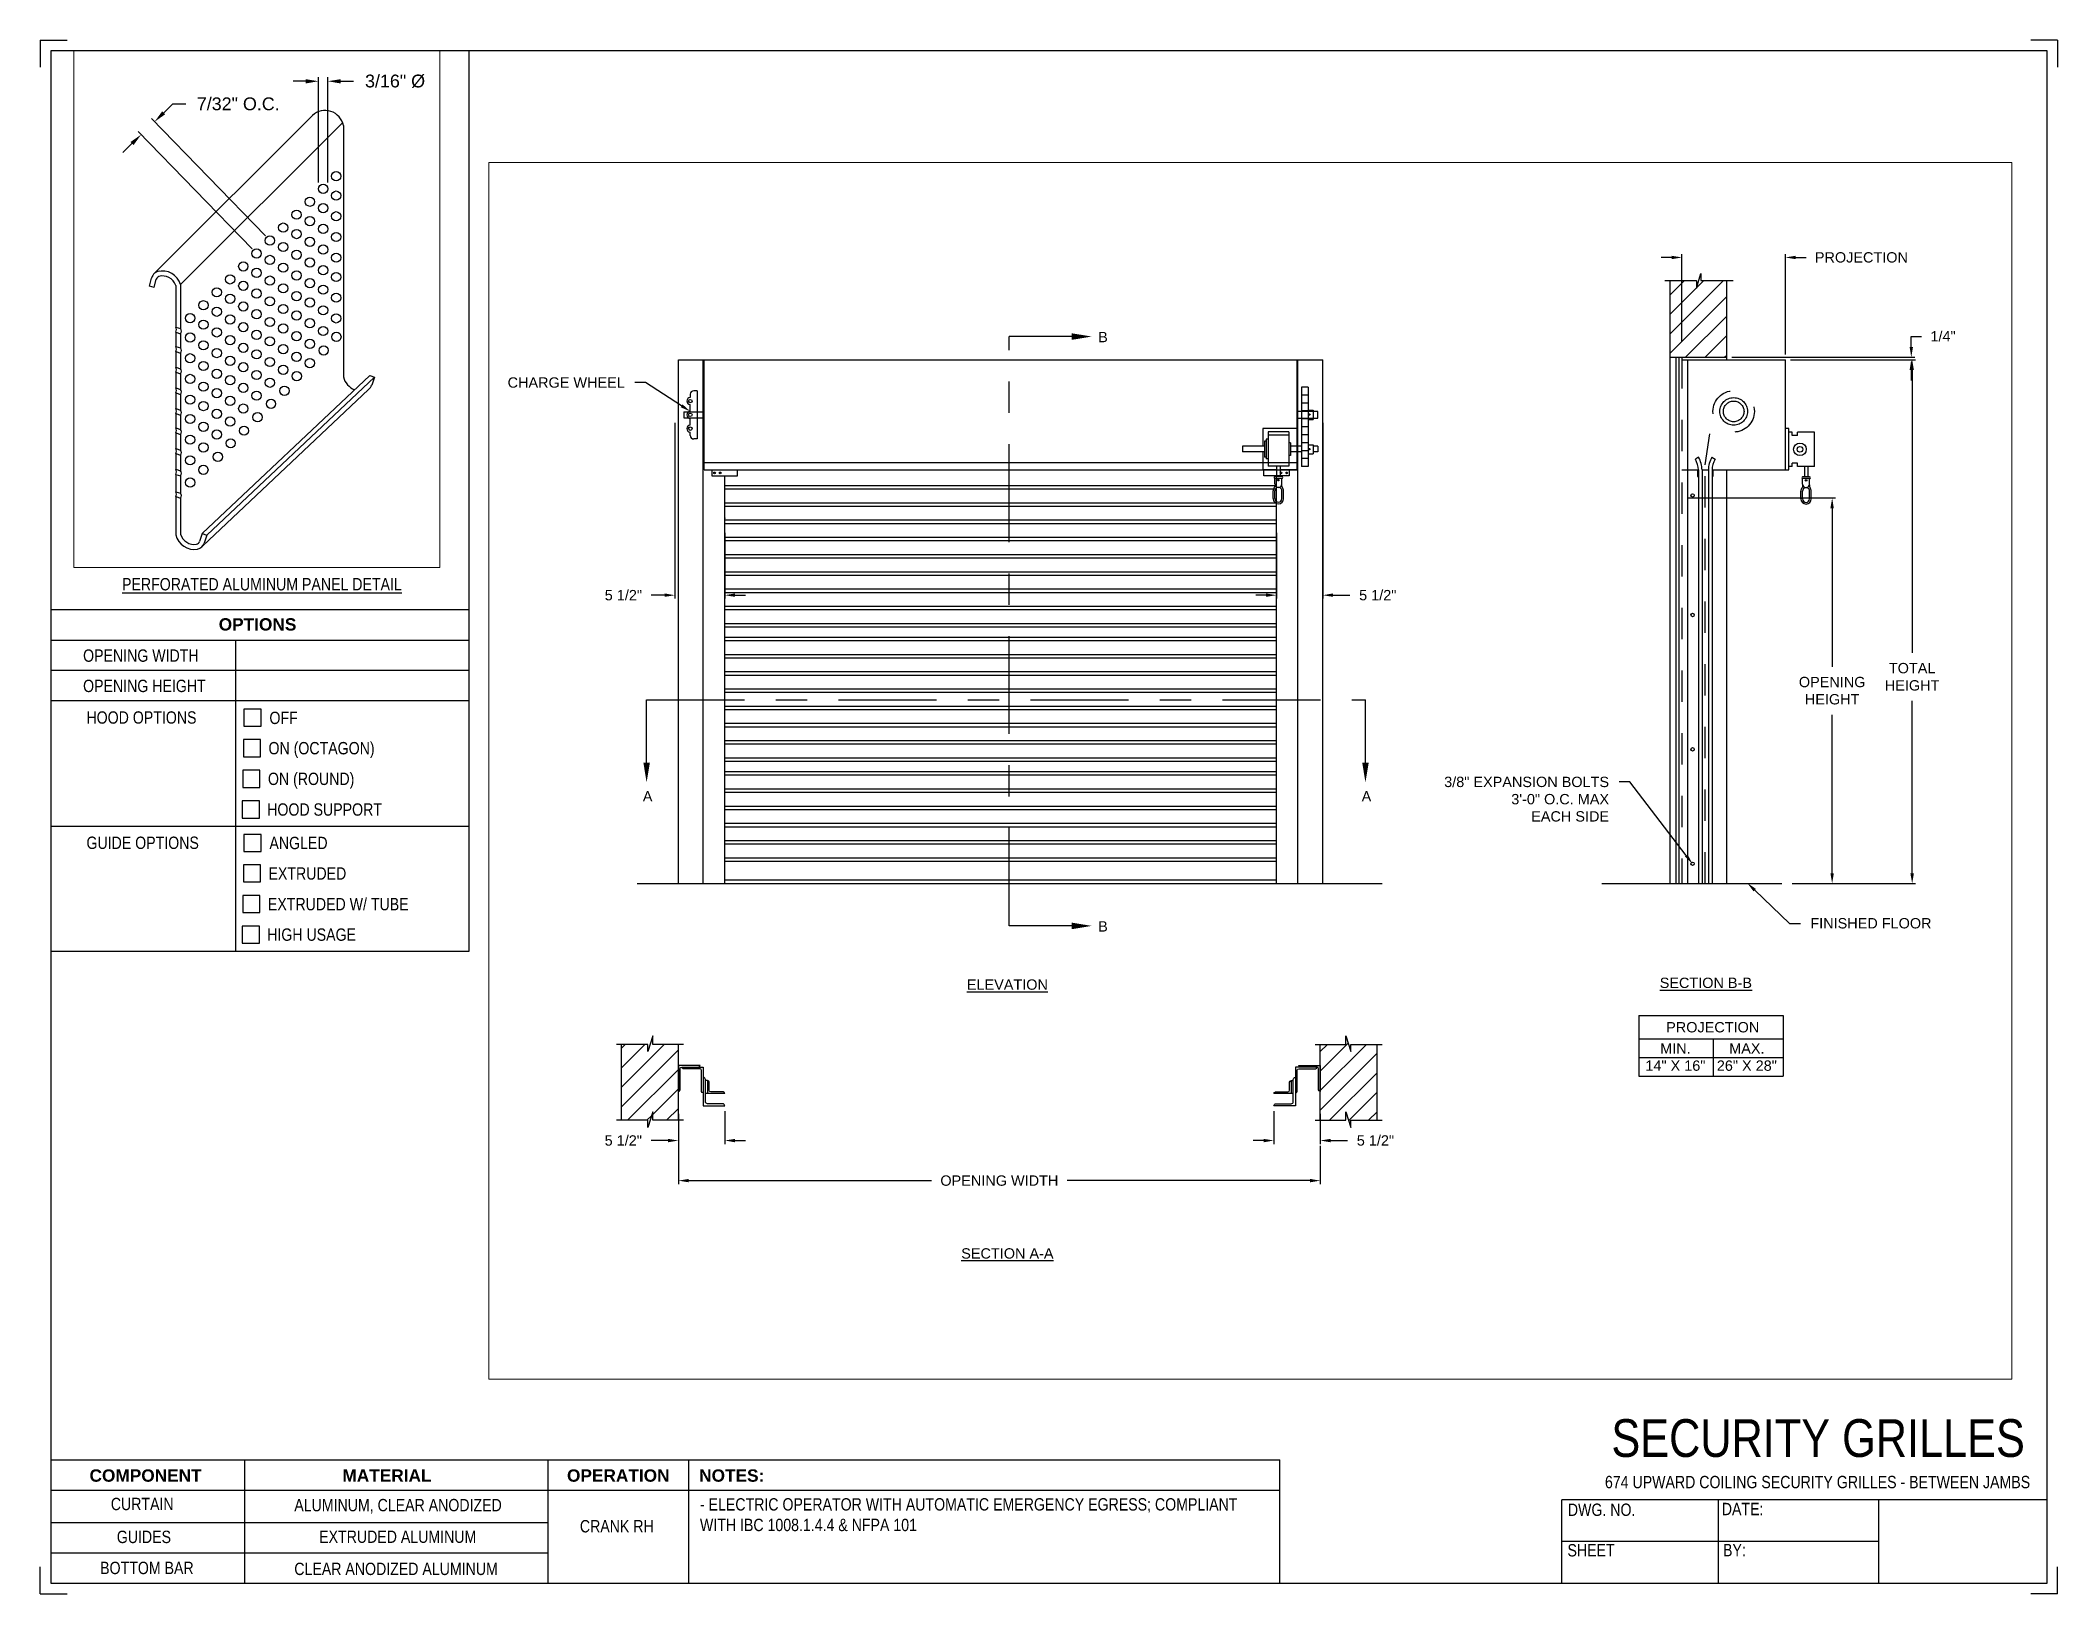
# Paper-space layout '674 CRANK RH' of a CAD drawing. Header units: inches. Extents: x 0.1 to 10.9, y 0.1 to 8.4.
# The model-space entities are those that its viewports show. They can reach past a viewport. Long polylines and large blocks are cut down to what shows.
import ezdxf
from ezdxf import colors
from ezdxf.entities.mleader import LeaderData, LeaderLine
from ezdxf.math import Vec2, Vec3

# ---------------------------------------------------------------- set-up
doc = ezdxf.new("R2010")
doc.units = ezdxf.units.IN
doc.header["$LTSCALE"] = 0.25
doc.header["$MEASUREMENT"] = 0
for name, pattern in [('CENTER', [2, 1.25, -0.25, 0.25, -0.25]), ('HIDDEN', [0.375, 0.25, -0.125]), ('HIDDEN2', [0.1875, 0.125, -0.0625])]:
    doc.linetypes.add(name, pattern=pattern)
for name, color, linetype in [('ANNOTATIONS', 1, 'Continuous'), ('CRANK RH', 7, 'Continuous'), ('DETAILS', 4, 'Continuous'), ('SECTION CUTS', 6, 'CENTER'), ('TITLE BLOCK', 7, 'Continuous')]:
    doc.layers.add(name, color=color, linetype=linetype)
doc.styles.add('ARIAL', font='arial.ttf', dxfattribs={"height": 0.09375})
doc.styles.add('CADdetails-DIMENSIONS', font='ARIALN.TTF', dxfattribs={"height": 2.38})
doc.styles.get("Standard").update_dxf_attribs({"font": 'romans.shx'})
doc.dimstyles.new('STANDARD$0', dxfattribs={"dimtxt": 0.09375, "dimasz": 0.09375, "dimexe": 0.03125, "dimexo": 0.046875, "dimgap": 0.09, "dimtad": 0, "dimtih": 1, "dimtoh": 1, "dimdec": 4, "dimzin": 0, "dimdsep": 46, "dimtxsty": 'ARIAL', "dimcen": 0.09, "dimadec": 0, "dimazin": 0, "dimtfac": 1, "dimtdec": 4, "dimtofl": 0, "dimtmove": 0, "dimatfit": 1, "dimfxl": 1, "dimtolj": 1, "dimtzin": 0, "dimarcsym": 0})
pattern_1 = [(45, (7.58987, -16.66831), (-0.08838835, 0.08838835), [])]

psp = doc.layouts.new('674 CRANK RH')

# ---------------------------------------------------------------- texts
at = {"layer": 'TITLE BLOCK', "style": 'CADdetails-DIMENSIONS'}
for s, insert, char_height, width, attachment_point in [('{\\L PERFORATED ALUMINUM PANEL DETAIL}', (1.248, 5.533), 0.06641, 1.94889, 2), ('{\\fArial|b1|i0|c0|p34;OPTIONS}', (1.235, 5.317), 0.06641, 1.75949, 2), ('OPENING WIDTH', (0.297, 5.149), 0.06641, 1.30693, 1), ('OPENING HEIGHT', (0.297, 4.986), 0.06641, 1.30693, 1), ('HOOD OPTIONS', (0.315, 4.816), 0.06641, 1.30693, 1), ('OFF', (1.299, 4.814), 0.0664, 1.23928, 1), ('ON (OCTAGON)', (1.294, 4.651), 0.06641, 1.53035, 1), ('ON (ROUND)', (1.291, 4.486), 0.0664, 1.53035, 1), ('HOOD SUPPORT', (1.287, 4.321), 0.06641, 1.53035, 1), ('GUIDE OPTIONS', (0.315, 4.142), 0.06641, 1.30693, 1), ('ANGLED', (1.299, 4.141), 0.0664, 1.23928, 1), ('EXTRUDED', (1.294, 3.977), 0.0664, 1.53035, 1), ('EXTRUDED W/ TUBE', (1.291, 3.812), 0.06641, 1.53035, 1), ('HIGH USAGE', (1.287, 3.648), 0.0664, 1.53035, 1), ('\\A1;\\pxqc;SECURITY GRILLES', (10.979, 1.008), 0.20312, 2.70386, 3), ('{\\fArial|b1|i0|c0|p34;COMPONENT}', (0.633, 0.738), 0.06641, 1.75949, 2), ('{\\fArial|b1|i0|c0|p34;MATERIAL}', (1.931, 0.738), 0.06641, 1.75949, 2), ('{\\fArial|b1|i0|c0|p34;OPERATION}', (3.175, 0.738), 0.06641, 1.75949, 2), ('{\\fArial|b1|i0|c0|p34;NOTES:}', (3.785, 0.738), 0.06641, 1.75949, 2), ('674 UPWARD COILING SECURITY GRILLES - BETWEEN JAMBS', (9.624, 0.703), 0.06641, 2.79915, 2), ('CURTAIN', (0.615, 0.585), 0.0664, 1.75949, 2), (' ALUMINUM, CLEAR ANODIZED', (1.98, 0.579), 0.06641, 1.75949, 2), ('\\pxql,t2;- ELECTRIC OPERATOR WITH AUTOMATIC EMERGENCY EGRESS; COMPLIANT WITH IBC 1008.1.4.4 & NFPA 101', (5.111, 0.583), 0.066406, 2.9937, 2), ('DWG. NO.', (8.463, 0.554), 0.0664, 1.75949, 2), ('DATE:', (9.221, 0.558), 0.0664, 1.75949, 2), ('\\pxqc;\\PCRANK RH', (3.167, 0.576), 0.0664, 0.40286, 2), ('GUIDES', (0.624, 0.408), 0.0664, 1.75949, 2), ('EXTRUDED ALUMINUM', (1.989, 0.409), 0.06641, 1.75949, 2), ('SHEET', (8.406, 0.336), 0.0664, 1.75949, 2), ('BY:', (9.177, 0.337), 0.0664, 1.75949, 2), ('BOTTOM BAR', (0.64, 0.241), 0.0664, 1.75949, 2), ('CLEAR ANODIZED ALUMINUM ', (1.98, 0.236), 0.06641, 1.75949, 2)]:
    psp.add_mtext(s, dxfattribs=dict(at, insert=insert, char_height=char_height, width=width, attachment_point=attachment_point))

msp = doc.modelspace()

# ---------------------------------------------------------------- texts
at = {"layer": 'ANNOTATIONS', "char_height": 0.09375, "attachment_point": 2, "style": 'ARIAL'}
for s, insert, width in [('{\\LELEVATION}', (204.24975, 239.16695), 3.0834986), ('{\\LSECTION B-B}', (210.58116, 239.18292), 1.3823677), ('{\\LSECTION A-A}', (204.24975, 236.72912), 1.3823677)]:
    msp.add_mtext(s, dxfattribs=dict(at, insert=insert, width=width))
for s, width, insert in [('PROJECTION ', 1.7594917, (210.64323, 238.78017)), ('MIN.\\P14" X 16" ', 0.6711642, (210.30511, 238.58818)), ('MAX.\\P26" X 28"', 0.6567117, (210.95254, 238.58818))]:
    msp.add_mtext_dynamic_manual_height_columns(s, width=width, gutter_width=1.36268, heights=[0], dxfattribs=dict(at, insert=insert))
at = {"layer": 'SECTION CUTS', "style": 'ARIAL'}
for s, p in [('B', (205.07242, 244.94469)), ('A', (200.94509, 240.78059)), ('A', (207.46104, 240.78059)), ('B', (205.07242, 239.60049))]:
    msp.add_text(s, height=0.09375, dxfattribs=at).set_placement(p)

# ---------------------------------------------------------------- blocks, each defined once
blk = doc.blocks.new('*D51')
at = {"layer": 'ANNOTATIONS', "color": 0, "lineweight": -2, "transparency": 16777216}
for p, q in [((210.411, 243.533), (211.757, 243.533)), ((211.726, 243.439), (211.726, 242.002)), ((211.726, 240.13), (211.726, 241.567)), ((211.364, 240.036), (211.757, 240.036))]:
    blk.add_line(p, q, dxfattribs=at)
at = {"layer": 'ANNOTATIONS', "color": 0, "transparency": 16777216}
for points in [[(211.71, 243.439), (211.741, 243.439), (211.726, 243.533)], [(211.71, 240.13), (211.741, 240.13), (211.726, 240.036)]]:
    blk.add_solid(points, dxfattribs=at)
at = {"layer": 'defpoints', "color": 0, "transparency": 16777216}
for p in [(210.364, 243.533), (211.726, 243.533), (211.318, 240.036)]:
    blk.add_point(p, dxfattribs=at)
at = {"layer": 'ANNOTATIONS', "color": 0, "transparency": 16777216, "insert": (211.726, 241.785), "char_height": 0.09375, "attachment_point": 5, "style": 'ARIAL'}
blk.add_mtext('\\A1;OPENING \\PHEIGHT', dxfattribs=at)
blk = doc.blocks.new('*D52')
at = {"layer": 'ANNOTATIONS', "color": 0, "lineweight": -2, "transparency": 16777216}
for p, q in [((211.349, 244.786), (212.482, 244.786)), ((212.451, 244.693), (212.451, 242.129)), ((212.451, 240.13), (212.451, 241.694)), ((211.364, 240.036), (212.482, 240.036))]:
    blk.add_line(p, q, dxfattribs=at)
at = {"layer": 'ANNOTATIONS', "color": 0, "transparency": 16777216}
for points in [[(212.435, 244.693), (212.467, 244.693), (212.451, 244.786)], [(212.435, 240.13), (212.467, 240.13), (212.451, 240.036)]]:
    blk.add_solid(points, dxfattribs=at)
at = {"layer": 'defpoints', "color": 0, "transparency": 16777216}
for p in [(211.302, 244.786), (211.318, 240.036), (212.451, 240.036)]:
    blk.add_point(p, dxfattribs=at)
at = {"layer": 'ANNOTATIONS', "color": 0, "transparency": 16777216, "insert": (212.451, 241.911), "char_height": 0.0938, "attachment_point": 5, "style": 'ARIAL'}
blk.add_mtext('\\A1;TOTAL\\PHEIGHT', dxfattribs=at)
blk = doc.blocks.new('*D44')
at = {"layer": 'ANNOTATIONS', "color": 0, "lineweight": -2, "transparency": 16777216}
for p, q in [((210.271, 245.714), (210.177, 245.714)), ((210.364, 244.948), (210.364, 245.745)), ((211.302, 244.833), (211.302, 245.745)), ((211.396, 245.714), (211.489, 245.714))]:
    blk.add_line(p, q, dxfattribs=at)
at = {"layer": 'ANNOTATIONS', "color": 0, "transparency": 16777216}
for points in [[(210.271, 245.729), (210.271, 245.698), (210.364, 245.714)], [(211.396, 245.729), (211.396, 245.698), (211.302, 245.714)]]:
    blk.add_solid(points, dxfattribs=at)
at = {"layer": 'defpoints', "color": 0, "transparency": 16777216}
for p in [(211.302, 245.714), (210.364, 244.901), (211.302, 244.786)]:
    blk.add_point(p, dxfattribs=at)
at = {"layer": 'ANNOTATIONS', "color": 0, "transparency": 16777216, "insert": (211.991, 245.714), "char_height": 0.09375, "attachment_point": 5, "style": 'ARIAL'}
blk.add_mtext('\\A1;PROJECTION', dxfattribs=at)
blk = doc.blocks.new('*D45')
at = {"layer": 'ANNOTATIONS', "color": 0, "lineweight": -2, "transparency": 16777216}
for p, q in [((201.268, 237.948), (201.268, 237.674)), ((201.688, 237.973), (201.688, 237.674)), ((201.174, 237.706), (201.021, 237.706)), ((201.782, 237.706), (201.876, 237.706))]:
    blk.add_line(p, q, dxfattribs=at)
at = {"layer": 'ANNOTATIONS', "color": 0, "transparency": 16777216}
for points in [[(201.174, 237.721), (201.174, 237.69), (201.268, 237.706)], [(201.782, 237.721), (201.782, 237.69), (201.688, 237.706)]]:
    blk.add_solid(points, dxfattribs=at)
at = {"layer": 'defpoints', "color": 0, "transparency": 16777216}
for p in [(201.268, 237.995), (201.688, 238.02), (201.268, 237.706)]:
    blk.add_point(p, dxfattribs=at)
at = {"layer": 'ANNOTATIONS', "color": 0, "transparency": 16777216, "insert": (200.768, 237.706), "char_height": 0.0938, "attachment_point": 5, "style": 'ARIAL'}
blk.add_mtext('\\A1;5 1/2"', dxfattribs=at)
blk = doc.blocks.new('*D46')
at = {"layer": 'ANNOTATIONS', "color": 0, "lineweight": -2, "transparency": 16777216}
for p, q in [((212.443, 244.902), (212.443, 244.998)), ((212.443, 244.998), (212.537, 244.998)), ((210.818, 244.809), (212.474, 244.809)), ((211.349, 244.786), (212.474, 244.786)), ((212.443, 244.693), (212.443, 244.599))]:
    blk.add_line(p, q, dxfattribs=at)
at = {"layer": 'ANNOTATIONS', "color": 0, "transparency": 16777216}
for points in [[(212.428, 244.902), (212.459, 244.902), (212.443, 244.809)], [(212.428, 244.693), (212.459, 244.693), (212.443, 244.786)]]:
    blk.add_solid(points, dxfattribs=at)
at = {"layer": 'defpoints', "color": 0, "transparency": 16777216}
for p in [(210.771, 244.809), (211.302, 244.786), (212.443, 244.809)]:
    blk.add_point(p, dxfattribs=at)
at = {"layer": 'ANNOTATIONS', "color": 0, "transparency": 16777216, "insert": (212.731, 244.998), "char_height": 0.0938, "attachment_point": 5, "style": 'ARIAL'}
blk.add_mtext('\\A1;1/4"', dxfattribs=at)
blk = doc.blocks.new('*D47')
at = {"layer": 'ANNOTATIONS', "color": 0, "lineweight": -2, "transparency": 16777216}
for p, q in [((206.666, 237.973), (206.666, 237.674)), ((207.086, 237.948), (207.086, 237.674)), ((206.572, 237.706), (206.478, 237.706)), ((207.179, 237.706), (207.333, 237.706))]:
    blk.add_line(p, q, dxfattribs=at)
at = {"layer": 'ANNOTATIONS', "color": 0, "transparency": 16777216}
for points in [[(206.572, 237.721), (206.572, 237.69), (206.666, 237.706)], [(207.179, 237.721), (207.179, 237.69), (207.086, 237.706)]]:
    blk.add_solid(points, dxfattribs=at)
at = {"layer": 'defpoints', "color": 0, "transparency": 16777216}
for p in [(206.666, 238.02), (207.086, 237.995), (207.086, 237.706)]:
    blk.add_point(p, dxfattribs=at)
at = {"layer": 'ANNOTATIONS', "color": 0, "transparency": 16777216, "insert": (207.586, 237.706), "char_height": 0.0938, "attachment_point": 5, "style": 'ARIAL'}
blk.add_mtext('\\A1;5 1/2"', dxfattribs=at)
blk = doc.blocks.new('*D48')
at = {"layer": 'ANNOTATIONS', "color": 0, "lineweight": -2, "transparency": 16777216}
for p, q in [((201.236, 244.214), (201.236, 242.62)), ((201.688, 243.218), (201.688, 242.62)), ((201.142, 242.651), (201.022, 242.651)), ((201.782, 242.651), (201.876, 242.651))]:
    blk.add_line(p, q, dxfattribs=at)
at = {"layer": 'ANNOTATIONS', "color": 0, "transparency": 16777216}
for points in [[(201.142, 242.667), (201.142, 242.636), (201.236, 242.651)], [(201.782, 242.667), (201.782, 242.636), (201.688, 242.651)]]:
    blk.add_solid(points, dxfattribs=at)
at = {"layer": 'defpoints', "color": 0, "transparency": 16777216}
for p in [(201.236, 244.26), (201.688, 243.265), (201.236, 242.651)]:
    blk.add_point(p, dxfattribs=at)
at = {"layer": 'ANNOTATIONS', "color": 0, "transparency": 16777216, "insert": (200.769, 242.651), "char_height": 0.0938, "attachment_point": 5, "style": 'ARIAL'}
blk.add_mtext('\\A1;5 1/2"', dxfattribs=at)
blk = doc.blocks.new('*D49')
at = {"layer": 'ANNOTATIONS', "color": 0, "lineweight": -2, "transparency": 16777216}
for p, q in [((207.108, 244.214), (207.108, 242.62)), ((206.688, 243.218), (206.688, 242.62)), ((206.594, 242.651), (206.501, 242.651)), ((207.202, 242.651), (207.354, 242.651))]:
    blk.add_line(p, q, dxfattribs=at)
at = {"layer": 'ANNOTATIONS', "color": 0, "transparency": 16777216}
for points in [[(206.594, 242.667), (206.594, 242.636), (206.688, 242.651)], [(207.202, 242.667), (207.202, 242.636), (207.108, 242.651)]]:
    blk.add_solid(points, dxfattribs=at)
at = {"layer": 'defpoints', "color": 0, "transparency": 16777216}
for p in [(207.108, 244.26), (206.688, 243.265), (207.108, 242.651)]:
    blk.add_point(p, dxfattribs=at)
at = {"layer": 'ANNOTATIONS', "color": 0, "transparency": 16777216, "insert": (207.607, 242.651), "char_height": 0.0938, "attachment_point": 5, "style": 'ARIAL'}
blk.add_mtext('\\A1;5 1/2"', dxfattribs=at)
blk = doc.blocks.new('*D50')
at = {"layer": 'ANNOTATIONS', "color": 0, "lineweight": -2, "transparency": 16777216}
for p, q in [((201.268, 237.803), (201.268, 237.311)), ((207.086, 237.659), (207.086, 237.311)), ((201.362, 237.342), (203.561, 237.342)), ((206.992, 237.342), (204.793, 237.342))]:
    blk.add_line(p, q, dxfattribs=at)
at = {"layer": 'ANNOTATIONS', "color": 0, "transparency": 16777216}
for points in [[(201.362, 237.358), (201.362, 237.327), (201.268, 237.342)], [(206.992, 237.358), (206.992, 237.327), (207.086, 237.342)]]:
    blk.add_solid(points, dxfattribs=at)
at = {"layer": 'defpoints', "color": 0, "transparency": 16777216}
for p in [(201.268, 237.85), (207.086, 237.706), (207.086, 237.342)]:
    blk.add_point(p, dxfattribs=at)
at = {"layer": 'ANNOTATIONS', "color": 0, "transparency": 16777216, "insert": (204.177, 237.342), "char_height": 0.09375, "attachment_point": 5, "style": 'ARIAL'}
blk.add_mtext('\\A1;OPENING WIDTH', dxfattribs=at)
blk = doc.blocks.new('*D72')
at = {"layer": 'ANNOTATIONS', "color": 0, "lineweight": -2, "transparency": 16777216}
for p, q in [((172.091, 256.376), (172.091, 257.148)), ((172.159, 256.376), (172.159, 257.148)), ((171.997, 257.117), (171.904, 257.117)), ((172.252, 257.117), (172.346, 257.117))]:
    blk.add_line(p, q, dxfattribs=at)
at = {"layer": 'ANNOTATIONS', "color": 0, "transparency": 16777216}
for points in [[(171.997, 257.132), (171.997, 257.101), (172.091, 257.117)], [(172.252, 257.132), (172.252, 257.101), (172.159, 257.117)]]:
    blk.add_solid(points, dxfattribs=at)
at = {"layer": 'defpoints', "color": 0, "transparency": 16777216}
for p in [(172.159, 257.117), (172.091, 256.329), (172.159, 256.329)]:
    blk.add_point(p, dxfattribs=at)
at = {"layer": 'ANNOTATIONS', "color": 0, "transparency": 16777216, "insert": (172.651, 257.117), "char_height": 0.09375, "attachment_point": 5, "style": 'ARIAL'}
blk.add_mtext('\\A1;3/16" %%C', dxfattribs=at)
blk = doc.blocks.new('*D73')
at = {"layer": 'ANNOTATIONS', "color": 0, "lineweight": -2, "transparency": 16777216}
for p, q in [((171.702, 255.984), (170.868, 256.843)), ((170.957, 256.886), (171.024, 256.951)), ((171.024, 256.951), (171.118, 256.951)), ((171.605, 255.889), (170.77, 256.748)), ((170.725, 256.66), (170.658, 256.595))]:
    blk.add_line(p, q, dxfattribs=at)
at = {"layer": 'ANNOTATIONS', "color": 0, "transparency": 16777216}
for points in [[(170.946, 256.897), (170.968, 256.875), (170.89, 256.82)], [(170.714, 256.672), (170.736, 256.649), (170.792, 256.726)]]:
    blk.add_solid(points, dxfattribs=at)
at = {"layer": 'defpoints', "color": 0, "transparency": 16777216}
for p in [(170.89, 256.82), (171.637, 255.855), (171.735, 255.95)]:
    blk.add_point(p, dxfattribs=at)
at = {"layer": 'ANNOTATIONS', "color": 0, "transparency": 16777216, "insert": (171.503, 256.951), "char_height": 0.09375, "width": 0.88829, "attachment_point": 5, "style": 'ARIAL'}
blk.add_mtext('\\A1;7/32" O.C.', dxfattribs=at)

# ---------------------------------------------------------------- dimensions: what is measured, and where the dimension line sits
at = {"layer": 'ANNOTATIONS'}
for base, p1, p2, text, picture, middle in [((172.15866, 257.11651), (172.09102, 256.32919), (172.15866, 256.32919), '3/16" %%C', '*D72', (172.65081, 257.11651)), ((211.30198, 245.71363), (210.36448, 244.90146), (211.30198, 244.78641), 'PROJECTION', '*D44', (211.99109, 245.71363)), ((207.1082, 242.65121), (206.68813, 243.26459), (207.1082, 244.26046), '5 1/2"', '*D49', (207.60699, 242.65121)), ((207.0857, 237.70565), (206.66563, 238.02007), (207.0857, 237.99494), '5 1/2"', '*D47', (207.5857, 237.70565)), ((207.0857, 237.3422), (201.26806, 237.85031), (207.0857, 237.70565), 'OPENING WIDTH', '*D50', (204.17688, 237.3422))]:
    dim = msp.add_linear_dim(base=base, p1=p1, p2=p2, text=text, dimstyle='STANDARD$0', dxfattribs=at)
    dim.commit()
    dim.dimension.update_dxf_attribs({"geometry": picture, "text_midpoint": middle, "dimtype": 160})
dim = msp.add_aligned_dim(p1=(171.63717, 255.85549), p2=(171.73472, 255.95023), distance=1.21302, text='7/32" O.C.', dimstyle='STANDARD$0', dxfattribs=at)
dim.commit()
dim.dimension.update_dxf_attribs({"geometry": '*D73', "text_midpoint": (171.50263, 256.95106)})
for base, p1, p2, angle, text, picture, middle in [((212.44323, 244.80863), (211.30198, 244.78641), (210.77073, 244.80863), 90, '1/4"', '*D46', (212.73106, 244.99792)), ((212.45104, 240.03641), (211.30198, 244.78641), (211.3176, 240.03641), 90, 'TOTAL\\PHEIGHT', '*D52', (212.45104, 241.91141)), ((201.2357, 242.65121), (201.68813, 243.26459), (201.2357, 244.26046), 180, '5 1/2"', '*D48', (200.76927, 242.65121)), ((201.26806, 237.70565), (201.68813, 238.02007), (201.26806, 237.99494), 180, '5 1/2"', '*D45', (200.76806, 237.70565))]:
    dim = msp.add_linear_dim(base=base, p1=p1, p2=p2, angle=angle, text=text, dimstyle='STANDARD$0', dxfattribs=at)
    dim.commit()
    dim.dimension.update_dxf_attribs({"geometry": picture, "text_midpoint": middle, "dimtype": 160})
dim = msp.add_linear_dim(base=(211.72555, 243.53305), p1=(211.3176, 240.03641), p2=(210.36448, 243.53305), angle=90, text='OPENING \\PHEIGHT', dimstyle='STANDARD$0', dxfattribs=at)
dim.commit()
dim.dimension.update_dxf_attribs({"geometry": '*D51', "text_midpoint": (211.72555, 241.78473)})

# ---------------------------------------------------------------- hatches: boundary and pattern name
at = {"layer": 'CRANK RH', "linetype": 'Continuous'}
h = msp.add_hatch(dxfattribs=at)
h.set_pattern_fill('ANSI31', color=256, style=0)
h.set_pattern_definition([(45, (8.14122, -16.66831), (-0.08838835, 0.08838835), [])])
h.paths.add_polyline_path([(210.77073, 244.76984), (210.77073, 245.50443), (210.53423, 245.50443), (210.53423, 245.56909), (210.49582, 245.43573), (210.49582, 245.50443), (210.2551, 245.50443), (210.2551, 244.95413)])
h.paths.add_polyline_path([(210.2551, 244.95413), (210.2551, 244.80863), (210.77073, 244.80863), (210.77073, 244.75607), (210.77073, 244.76984)])
at = {"layer": 'CRANK RH'}
h = msp.add_hatch(dxfattribs=at)
h.set_pattern_fill('ANSI31', color=256, style=0)
h.set_pattern_definition(pattern_1)
h.paths.add_polyline_path([(200.98964, 238.51277), (200.98964, 238.57687), (200.75243, 238.57687), (200.75243, 237.88937), (200.98964, 237.88937), (200.98964, 237.82527), (201.03654, 237.96734), (201.03654, 237.88937), (201.26806, 237.88937), (201.26806, 238.57687), (201.03654, 238.57687), (201.03654, 238.65484)])
h = msp.add_hatch(dxfattribs=at)
h.set_pattern_fill('ANSI31', color=256, style=0)
h.set_pattern_definition(pattern_1)
h.paths.add_polyline_path([(207.36412, 238.51277), (207.36412, 238.57687), (207.60132, 238.57687), (207.60132, 237.88937), (207.36412, 237.88937), (207.36412, 237.82527), (207.31722, 237.96734), (207.31722, 237.88937), (207.0857, 237.88937), (207.0857, 238.57687), (207.31722, 238.57687), (207.31722, 238.65484)])

# ---------------------------------------------------------------- linework, layer by layer
at = {"layer": 'ANNOTATIONS'}
for p, q in [((209.97454, 238.8396), (209.97454, 238.28823)), ((209.97454, 238.8396), (211.28231, 238.8396)), ((211.28231, 238.8396), (211.28231, 238.28823)), ((209.97454, 238.62813), (211.28231, 238.62813)), ((210.64739, 238.62813), (210.64739, 238.28823)), ((209.97454, 238.45818), (211.28231, 238.45818)), ((209.97454, 238.28823), (211.28231, 238.28823))]:
    msp.add_line(p, q, dxfattribs=at)
at = {"layer": 'CRANK RH', "linetype": 'Continuous'}
for p, q in [((210.20871, 245.50443), (210.49582, 245.50443)), ((210.2551, 245.50443), (210.2551, 240.03641)), ((210.49582, 245.43573), (210.53423, 245.56909)), ((210.49582, 245.50443), (210.49582, 245.43573)), ((210.53423, 245.56909), (210.53423, 245.50443)), ((210.53423, 245.50443), (210.82942, 245.50443)), ((210.77073, 244.78641), (210.77073, 245.50443)), ((201.26806, 240.03641), (201.26806, 244.78641)), ((201.26806, 244.78641), (207.1082, 244.78641)), ((201.49275, 240.03641), (201.49275, 244.78641)), ((201.50063, 243.78641), (201.50063, 244.78641)), ((206.87563, 243.78641), (206.87563, 244.78641)), ((206.88351, 240.03641), (206.88351, 244.78641)), ((207.1082, 240.03641), (207.1082, 244.78641)), ((210.2551, 244.80863), (210.77073, 244.80863)), ((210.309, 244.80863), (210.309, 240.03641)), ((210.3367, 244.80863), (210.3367, 240.03641)), ((210.36448, 244.78641), (211.30198, 244.78641)), ((210.41725, 243.78641), (210.41725, 244.78641)), ((211.30198, 243.78641), (211.30198, 244.78641)), ((201.37563, 244.47391), (201.37563, 244.44266)), ((201.43813, 244.50516), (201.40688, 244.50516)), ((201.43813, 244.50516), (201.43813, 244.06766)), ((201.37563, 244.31766), (201.37563, 244.38016)), ((207.06313, 244.31766), (206.87563, 244.31766)), ((207.06313, 244.25516), (207.06313, 244.31766)), ((201.37563, 244.19266), (201.37563, 244.25516)), ((206.56543, 244.16352), (206.56543, 244.00197)), ((206.87563, 244.25516), (207.06313, 244.25516)), ((206.87793, 244.16352), (206.87793, 244.00197)), ((211.33323, 243.78641), (211.33323, 244.16141)), ((201.37563, 244.09891), (201.37563, 244.13016)), ((201.43813, 244.06766), (201.40688, 244.06766)), ((206.58105, 244.04884), (206.58105, 243.9032)), ((206.59668, 244.06447), (206.59668, 243.88757)), ((206.6123, 244.13227), (206.6123, 243.81977)), ((206.7998, 244.13227), (206.7998, 243.81977)), ((206.81543, 244.03322), (206.81543, 243.91882)), ((211.36448, 244.09891), (211.36448, 244.13016)), ((211.41135, 244.09891), (211.41135, 244.13016)), ((211.56733, 243.81766), (211.56733, 244.13016)), ((206.87563, 243.85222), (201.50063, 243.85222)), ((206.56543, 243.95007), (206.56543, 243.78852)), ((206.87793, 243.95007), (206.87793, 243.78852)), ((210.515, 243.902), (210.48609, 243.88502)), ((210.63583, 243.902), (210.66474, 243.88502)), ((211.36448, 243.81766), (211.36448, 243.84891)), ((211.41135, 243.81766), (211.41135, 243.84891)), ((201.50063, 243.78641), (206.87563, 243.78641)), ((201.57127, 243.78641), (201.57127, 243.73399)), ((201.57127, 243.73399), (201.80207, 243.73399)), ((201.68813, 240.03641), (201.68813, 243.73399)), ((201.80207, 243.73399), (201.80207, 243.78641)), ((206.57418, 243.73399), (206.57418, 243.78641)), ((206.80499, 243.73399), (206.57418, 243.73399)), ((206.7373, 243.7104), (206.6748, 243.71039)), ((206.6748, 243.66003), (206.6748, 243.7104)), ((206.68813, 240.03641), (206.68813, 243.73399)), ((206.69043, 243.81977), (206.69043, 243.72602)), ((206.72168, 243.81977), (206.72168, 243.72602)), ((206.7373, 243.66003), (206.7373, 243.7104)), ((206.80499, 243.78641), (206.80499, 243.73399)), ((210.36448, 243.78641), (210.51291, 243.78641)), ((210.41481, 243.78641), (210.41481, 240.03641)), ((210.5051, 243.78641), (210.5051, 243.72791)), ((210.5051, 243.72791), (210.51291, 243.72791)), ((210.51291, 243.78641), (210.51291, 240.03641)), ((210.54644, 243.78641), (210.60439, 243.78641)), ((210.54644, 243.78641), (210.54644, 240.03641)), ((210.60439, 243.78641), (210.60439, 240.03641)), ((210.63791, 243.78641), (211.30198, 243.78641)), ((210.63791, 243.78641), (210.63791, 240.03641)), ((210.64573, 243.72791), (210.63791, 243.72791)), ((210.64573, 243.78641), (210.64573, 243.72791)), ((210.77073, 240.03641), (210.77073, 243.78641)), ((211.52059, 243.70829), (211.45809, 243.70829)), ((211.45809, 243.65792), (211.45809, 243.70829)), ((211.47372, 243.81766), (211.47372, 243.72391)), ((211.50497, 243.81766), (211.50497, 243.72391)), ((211.52059, 243.65793), (211.52059, 243.70829)), ((206.65919, 243.52647), (206.65918, 243.59753)), ((206.67481, 243.52647), (206.67481, 243.59753)), ((206.75294, 243.52647), (206.75293, 243.59754)), ((211.44248, 243.52436), (211.44247, 243.59542)), ((211.4581, 243.52436), (211.4581, 243.59542)), ((211.53623, 243.52437), (211.53622, 243.59543)), ((209.6395, 240.03641), (211.27073, 240.03641)), ((200.98964, 238.57687), (200.70556, 238.57687)), ((201.03654, 238.65484), (200.98964, 238.51277)), ((200.98964, 238.51277), (200.98964, 238.57687)), ((201.03654, 238.57687), (201.03654, 238.65484)), ((201.31493, 238.57687), (201.03654, 238.57687)), ((207.03882, 238.57687), (207.31722, 238.57687)), ((207.31722, 238.57687), (207.31722, 238.65484)), ((207.31722, 238.65484), (207.36412, 238.51277)), ((207.36412, 238.51277), (207.36412, 238.57687)), ((207.36412, 238.57687), (207.6482, 238.57687)), ((201.49275, 238.37176), (201.49275, 238.02007)), ((201.53182, 238.24963), (201.51229, 238.24963)), ((206.82193, 238.24963), (206.84147, 238.24963)), ((206.86101, 238.37176), (206.86101, 238.02007)), ((201.49275, 238.1373), (201.49275, 238.1373)), ((201.68813, 238.1324), (201.51229, 238.1324)), ((201.68813, 238.1324), (201.68813, 238.1324)), ((206.66563, 238.1324), (206.66563, 238.1324)), ((206.86101, 238.1373), (206.86101, 238.1373)), ((201.03654, 237.96734), (200.98964, 237.82527)), ((201.03654, 237.88937), (201.03654, 237.96734)), ((207.31722, 237.88937), (207.31722, 237.96734)), ((207.31722, 237.96734), (207.36412, 237.82527)), ((200.98964, 237.88937), (200.70556, 237.88937)), ((200.98964, 237.82527), (200.98964, 237.88937)), ((201.31493, 237.88937), (201.03654, 237.88937)), ((207.03882, 237.88937), (207.31722, 237.88937)), ((207.36412, 237.88937), (207.6482, 237.88937)), ((207.36412, 237.82527), (207.36412, 237.88937))]:
    msp.add_line(p, q, dxfattribs=at)
at = {"layer": 'CRANK RH', "linetype": 'HIDDEN2'}
msp.add_line((210.36448, 244.80863), (210.36448, 240.03641), dxfattribs=at)
at = {"layer": 'CRANK RH'}
for p, q in [((206.97707, 244.53739), (206.91488, 244.53739)), ((206.91488, 244.53739), (206.91488, 243.81739)), ((206.97707, 244.46539), (206.91488, 244.46539)), ((206.97707, 244.53739), (206.97707, 243.81739)), ((201.31543, 244.31236), (201.50063, 244.31236)), ((201.31543, 244.31236), (201.31543, 244.26046)), ((206.97707, 244.39339), (206.91488, 244.39339)), ((206.97707, 244.32139), (206.91488, 244.32139)), ((206.97707, 244.32783), (207.02078, 244.32783)), ((207.02078, 244.32783), (207.02078, 244.245)), ((201.31543, 244.26046), (201.50063, 244.26046)), ((206.87793, 244.16352), (206.56543, 244.16352)), ((206.97707, 244.24939), (206.91488, 244.24939)), ((206.97707, 244.17739), (206.91488, 244.17739)), ((206.97707, 244.245), (207.02078, 244.245)), ((211.33323, 244.16141), (211.30198, 244.16141)), ((206.58105, 244.00197), (206.38022, 244.00197)), ((206.38022, 244.00197), (206.38022, 243.95007)), ((206.59668, 244.04884), (206.58105, 244.04884)), ((206.6123, 244.06447), (206.59668, 244.06447)), ((206.7998, 244.13227), (206.6123, 244.13227)), ((206.7998, 244.10102), (206.6123, 244.10102)), ((206.81543, 244.03322), (206.7998, 244.03322)), ((206.91488, 244.00197), (206.81543, 244.00197)), ((206.97707, 244.10539), (206.91488, 244.10539)), ((206.97707, 244.03339), (206.91488, 244.03339)), ((206.97707, 244.01533), (207.02078, 244.01533)), ((207.02078, 244.01533), (207.02078, 243.9325)), ((207.06313, 244.00197), (207.02078, 244.00197)), ((207.06313, 244.00197), (207.06313, 243.95007)), ((211.36448, 244.13016), (211.33323, 244.13016)), ((211.41135, 244.09891), (211.36448, 244.09891)), ((211.56733, 244.13016), (211.41135, 244.13016)), ((206.58105, 243.95007), (206.38022, 243.95007)), ((206.59668, 243.9032), (206.58105, 243.9032)), ((206.6123, 243.88757), (206.59668, 243.88757)), ((206.7998, 243.85102), (206.6123, 243.85102)), ((206.81543, 243.91882), (206.7998, 243.91882)), ((206.91488, 243.95007), (206.81543, 243.95007)), ((206.97707, 243.96139), (206.91488, 243.96139)), ((206.97707, 243.88939), (206.91488, 243.88939)), ((206.97707, 243.9325), (207.02078, 243.9325)), ((207.06313, 243.95007), (207.02078, 243.95007)), ((211.41135, 243.84891), (211.36448, 243.84891)), ((206.69043, 243.78852), (206.56543, 243.78852)), ((206.7998, 243.81977), (206.6123, 243.81977)), ((206.7373, 243.72602), (206.6748, 243.72602)), ((206.87793, 243.78852), (206.72168, 243.78852)), ((206.97707, 243.81739), (206.91488, 243.81739)), ((211.36448, 243.81766), (211.33323, 243.81766)), ((211.56733, 243.81766), (211.41135, 243.81766)), ((211.52059, 243.72392), (211.45809, 243.72391)), ((206.73731, 243.52647), (206.73731, 243.59753)), ((211.5206, 243.52437), (211.5206, 243.59543)), ((200.89514, 240.03641), (207.64729, 240.03641)), ((206.68813, 240.06766), (201.68813, 240.06766)), ((200.75243, 237.88937), (200.75243, 238.57687)), ((201.26806, 237.88937), (201.26806, 238.57687)), ((207.0857, 237.88937), (207.0857, 238.57687)), ((207.60132, 237.88937), (207.60132, 238.57687))]:
    msp.add_line(p, q, dxfattribs=at)
at = {"layer": 'CRANK RH', "linetype": 'HIDDEN'}
for p, q in [((210.57541, 243.8343), (210.64837, 244.31781)), ((210.57541, 240.03641), (210.57541, 243.8343))]:
    msp.add_line(p, q, dxfattribs=at)
at = {"layer": 'CRANK RH', "linetype": 'ByBlock'}
msp.add_line((211.30198, 243.78641), (211.33323, 243.78641), dxfattribs=at)
at = {"layer": 'CRANK RH', "color": 7}
for p, q in [((201.68813, 243.64564), (206.68813, 243.64564)), ((201.68813, 243.61439), (206.68813, 243.61439)), ((201.68813, 243.48939), (206.68813, 243.48939)), ((201.68813, 243.45814), (206.68813, 243.45814)), ((201.68813, 243.33314), (206.68813, 243.33314)), ((201.68813, 243.30189), (206.68813, 243.30189)), ((201.68813, 243.17689), (206.68813, 243.17689)), ((201.68813, 243.14564), (206.68813, 243.14564)), ((201.68813, 243.02064), (206.68813, 243.02064)), ((201.68813, 242.98939), (206.68813, 242.98939)), ((201.68813, 242.86439), (206.68813, 242.86439)), ((201.68813, 242.83314), (206.68813, 242.83314)), ((201.68813, 242.70814), (206.68813, 242.70814)), ((201.68813, 242.67689), (206.68813, 242.67689)), ((201.68813, 242.55189), (206.68813, 242.55189)), ((201.68813, 242.52064), (206.68813, 242.52064)), ((201.68813, 242.39564), (206.68813, 242.39564)), ((201.68813, 242.36439), (206.68813, 242.36439)), ((201.68813, 242.27064), (206.68813, 242.27064)), ((201.68813, 242.23939), (206.68813, 242.23939)), ((201.68813, 242.11439), (206.68813, 242.11439)), ((201.68813, 242.08314), (206.68813, 242.08314)), ((201.68813, 241.95814), (206.68813, 241.95814)), ((201.68813, 241.92689), (206.68813, 241.92689)), ((201.68813, 241.80189), (206.68813, 241.80189)), ((201.68813, 241.77064), (206.68813, 241.77064)), ((201.68813, 241.64564), (206.68813, 241.64564)), ((201.68813, 241.61439), (206.68813, 241.61439)), ((201.68813, 241.48939), (206.68813, 241.48939)), ((201.68813, 241.45814), (206.68813, 241.45814)), ((201.68813, 241.33314), (206.68813, 241.33314)), ((201.68813, 241.30189), (206.68813, 241.30189)), ((201.68813, 241.17689), (206.68813, 241.17689)), ((201.68813, 241.14564), (206.68813, 241.14564)), ((201.68813, 241.05189), (206.68813, 241.05189)), ((201.68813, 241.02064), (206.68813, 241.02064)), ((201.68813, 240.89564), (206.68813, 240.89564)), ((201.68813, 240.86439), (206.68813, 240.86439)), ((201.68813, 240.73939), (206.68813, 240.73939)), ((201.68813, 240.70814), (206.68813, 240.70814)), ((201.68813, 240.58314), (206.68813, 240.58314)), ((201.68813, 240.55189), (206.68813, 240.55189)), ((201.68813, 240.42689), (206.68813, 240.42689)), ((201.68813, 240.39564), (206.68813, 240.39564)), ((201.68813, 240.27064), (206.68813, 240.27064)), ((201.68813, 240.23939), (206.68813, 240.23939))]:
    msp.add_line(p, q, dxfattribs=at)
at = {"layer": 'CRANK RH'}
for points in [[(206.98555, 244.28875), (206.98701, 244.29128), (206.98994, 244.29128), (206.9914, 244.28875), (206.98994, 244.28621), (206.98701, 244.28621)], [(206.98555, 243.97625), (206.98701, 243.97878), (206.98994, 243.97878), (206.9914, 243.97625), (206.98994, 243.97371), (206.98701, 243.97371)]]:
    msp.add_lwpolyline(points, close=True, dxfattribs=at)
at = {"layer": 'CRANK RH', "linetype": 'Continuous'}
for points in [[(201.44879, 238.37176, 0.41421356), (201.46344, 238.38641), (201.26806, 238.38641), (201.26806, 238.15195, 0.41421356), (201.28271, 238.16661), (201.28271, 238.35711, -0.41421356), (201.29737, 238.37176)], [(206.90497, 238.37176, -0.41421356), (206.89032, 238.38641), (207.0857, 238.38641), (207.0857, 238.15195, -0.41421356), (207.07105, 238.16661), (207.07105, 238.35711, 0.41421356), (207.05639, 238.37176)], [(201.49275, 238.1373, -0.41421356), (201.47809, 238.15195), (201.47809, 238.34245, 0.41421356), (201.46344, 238.35711), (201.31202, 238.35711, -0.41421356), (201.29737, 238.37176), (201.49275, 238.37176)], [(201.49275, 238.02007), (201.68813, 238.02007, 0.41421356), (201.66859, 238.03961), (201.53182, 238.03961, -0.41421356), (201.51229, 238.05915), (201.51229, 238.25881, 0.41421356), (201.49275, 238.27835)], [(201.68813, 238.1324, 0.41421356), (201.67348, 238.14705), (201.56113, 238.14705, -0.41421356), (201.54648, 238.16171), (201.54648, 238.23498, 0.41421356), (201.53182, 238.24963), (201.53182, 238.1324)], [(206.86101, 238.02007), (206.66563, 238.02007, -0.41421356), (206.68517, 238.03961), (206.82193, 238.03961, 0.41421356), (206.84147, 238.05915), (206.84147, 238.25881, -0.41421356), (206.86101, 238.27835)], [(206.84147, 238.1324), (206.66563, 238.1324, -0.41421356), (206.68028, 238.14705), (206.79263, 238.14705, 0.41421356), (206.80728, 238.16171), (206.80728, 238.23498, -0.41421356), (206.82193, 238.24963), (206.82193, 238.1324)], [(206.86101, 238.1373, 0.41421356), (206.87566, 238.15195), (206.87566, 238.34245, -0.41421356), (206.89032, 238.35711), (207.04174, 238.35711, 0.41421356), (207.05639, 238.37176), (206.86101, 238.37176)]]:
    msp.add_lwpolyline(points, format="xyb", dxfattribs=at)
at = {"layer": 'CRANK RH', "linetype": 'HIDDEN'}
msp.add_circle((210.83323, 244.31766), 0.1875, dxfattribs=at)
at = {"layer": 'CRANK RH', "linetype": 'CENTER'}
for radius in [0.125, 0.09375]:
    msp.add_circle((210.83323, 244.31766), radius, dxfattribs=at)
at = {"layer": 'CRANK RH'}
for centre, radius in [((201.37563, 244.41141), 0.01562), ((201.37563, 244.28641), 0.01562), ((206.98847, 244.28875), 0.0057), ((201.37563, 244.16141), 0.01562), ((206.98847, 243.97625), 0.0057)]:
    msp.add_circle(centre, radius, dxfattribs=at)
at = {"layer": 'CRANK RH', "linetype": 'Continuous'}
for centre, radius in [((211.43419, 243.97391), 0.0572), ((211.43419, 243.97391), 0.02595), ((201.59532, 243.7602), 0.00781), ((201.6465, 243.7602), 0.00781), ((206.70605, 243.69477), 0.00781), ((206.72976, 243.7602), 0.00781), ((206.78094, 243.7602), 0.00781), ((211.48934, 243.69266), 0.00781), ((210.46045, 243.55592), 0.01562), ((210.46045, 242.47191), 0.01562), ((210.46045, 241.25316), 0.01562), ((210.46045, 240.21561), 0.01562)]:
    msp.add_circle(centre, radius, dxfattribs=at)
for centre, radius, start, end in [((201.37563, 244.41141), 0.03125, 90, 270), ((201.40688, 244.47391), 0.03125, 90, 180), ((201.37563, 244.28641), 0.03125, 90, 270), ((201.37563, 244.16141), 0.03125, 90, 270), ((201.40688, 244.09891), 0.03125, 180, 270), ((210.31827, 243.78641), 0.19465, 0, 30.436314), ((210.31827, 243.78641), 0.22817, 0, 30.436314), ((210.83256, 243.78641), 0.22817, 149.563686, 180), ((210.83256, 243.78641), 0.19465, 149.563686, 180)]:
    msp.add_arc(centre, radius, start, end, dxfattribs=at)
at = {"layer": 'CRANK RH'}
for centre, radius, start, end in [((206.6748, 243.71821), 0.00781, 90.003511, 270.003511), ((206.7373, 243.71821), 0.00781, 270.003511, 90.003511), ((211.45809, 243.7161), 0.00781, 90.003511, 270.003511), ((211.52059, 243.7161), 0.00781, 270.003511, 90.003511), ((206.70606, 243.59753), 0.04687, 141.321323, 180.003511), ((206.64507, 243.64636), 0.03125, 321.321323, 12.639136), ((206.70605, 243.66003), 0.03125, 180.003511, 0.003511), ((206.70606, 243.59753), 0.03125, 0.003511, 180.003511), ((206.76704, 243.64636), 0.03125, 167.367885, 218.685698), ((206.70606, 243.59753), 0.04687, 0.003511, 38.685698), ((211.48935, 243.59543), 0.04688, 141.321323, 180.003511), ((211.42836, 243.64425), 0.03125, 321.321323, 12.639136), ((211.48934, 243.65793), 0.03125, 180.003511, 0.003511), ((211.48935, 243.59543), 0.03125, 0.003511, 180.003511), ((211.55033, 243.64426), 0.03125, 167.367885, 218.685698), ((211.48935, 243.59543), 0.04688, 0.003511, 38.685698), ((206.70606, 243.52647), 0.04687, 180.003511, 0.003511), ((206.70606, 243.52647), 0.03125, 180.003511, 0.003511), ((211.48935, 243.52436), 0.04688, 180.003511, 0.003511), ((211.48935, 243.52436), 0.03125, 180.003511, 0.003511)]:
    msp.add_arc(centre, radius, start, end, dxfattribs=at)
at = {"layer": 'CRANK RH', "linetype": 'ByBlock'}
msp.add_point((201.68813, 243.34891), dxfattribs=at)
at = {"layer": 'DETAILS'}
for p, q in [((170.89028, 255.71029), (172.04637, 256.86653)), ((171.08133, 255.62783), (172.26697, 256.81363)), ((170.8876, 255.6075), (170.85279, 255.61667)), ((171.08133, 255.62783), (171.08133, 255.44731)), ((171.08133, 255.62783), (171.08133, 255.30532)), ((171.08133, 255.2682), (171.08133, 255.16333)), ((171.08133, 255.12621), (171.08133, 255.01187)), ((171.08133, 254.97475), (171.08133, 254.86042)), ((171.23971, 253.80359), (172.46642, 254.9617)), ((171.27378, 253.79199), (172.5005, 254.9501)), ((172.46642, 254.9617), (172.5005, 254.9501)), ((171.08133, 254.8233), (171.08133, 254.70896)), ((171.24261, 253.71336), (172.45649, 254.85936)), ((171.08133, 254.67184), (171.08133, 254.56697)), ((171.08133, 254.52985), (171.08133, 254.41551)), ((171.08133, 254.37839), (171.08133, 254.34076)), ((171.23971, 253.80359), (171.27378, 253.79199))]:
    msp.add_line(p, q, dxfattribs=at)
at = {"layer": 'DETAILS', "linetype": 'Continuous'}
for p, q in [((172.27257, 256.79264), (172.27257, 256.60351)), ((172.27257, 256.60351), (172.27257, 256.23219)), ((172.27257, 256.34827), (172.27257, 254.95157)), ((170.85279, 255.61667), (170.86838, 255.67586)), ((170.8876, 255.6075), (170.90319, 255.66668)), ((171.04533, 255.62214), (171.04533, 255.57952)), ((171.04533, 255.62214), (171.04533, 255.31628)), ((171.04533, 255.57952), (171.04533, 255.45828)), ((171.04533, 255.31628), (171.08133, 255.30532)), ((171.04533, 255.27916), (171.08133, 255.2682)), ((171.04533, 255.27916), (171.04533, 255.17429)), ((171.04533, 255.17429), (171.08133, 255.16333)), ((171.04533, 255.13717), (171.08133, 255.12621)), ((171.04533, 255.13717), (171.04533, 255.02283)), ((171.04533, 255.02283), (171.08133, 255.01187)), ((171.04533, 254.98572), (171.08133, 254.97475)), ((171.04533, 254.98572), (171.04533, 254.87138)), ((172.5005, 254.9501), (172.48076, 254.89216)), ((171.04533, 254.87138), (171.08133, 254.86042)), ((171.04533, 254.83426), (171.08133, 254.8233)), ((171.04533, 254.83426), (171.04533, 254.71992)), ((171.04533, 254.71992), (171.08133, 254.70896)), ((171.04533, 254.6828), (171.08133, 254.67184)), ((171.04533, 254.6828), (171.04533, 254.57793)), ((171.04533, 254.57793), (171.08133, 254.56697)), ((171.04533, 254.54081), (171.08133, 254.52985)), ((171.04533, 254.54081), (171.04533, 254.42647)), ((171.04533, 254.42647), (171.08133, 254.41551)), ((171.04533, 254.38935), (171.08133, 254.37839)), ((171.04533, 254.38935), (171.04533, 254.27501)), ((171.08133, 254.37839), (171.08133, 254.26405)), ((171.04533, 254.27501), (171.08133, 254.26405)), ((171.04533, 254.23789), (171.08133, 254.22693)), ((171.04533, 254.23789), (171.04533, 254.11039)), ((171.08133, 254.22693), (171.08133, 254.09943)), ((171.04533, 254.11581), (171.04533, 254.11039)), ((171.04533, 254.11039), (171.08133, 254.09943)), ((171.04533, 254.07522), (171.08133, 254.06426)), ((171.04533, 254.07522), (171.04533, 253.79563)), ((171.08133, 254.10485), (171.08133, 254.09943)), ((171.08133, 254.06426), (171.08133, 253.80012)), ((171.23971, 253.80359), (171.21997, 253.74566)), ((171.27378, 253.79199), (171.25405, 253.73405))]:
    msp.add_line(p, q, dxfattribs=at)
at = {"layer": 'DETAILS'}
for centre in [(172.21981, 256.42144), (172.02729, 256.23446), (172.12484, 256.32919), (172.21981, 256.27945), (171.92978, 256.13971), (172.02729, 256.09247), (172.12484, 256.1872), (172.21981, 256.12799), (171.73472, 255.95023), (171.83223, 256.04498), (171.92978, 255.99772), (172.02729, 255.94101), (172.12484, 256.03574), (172.21981, 255.97653), (171.63717, 255.85549), (171.73472, 255.80824), (171.83223, 255.90298), (171.92978, 255.84626), (172.02729, 255.78955), (172.12484, 255.88429), (172.21981, 255.82508), (171.44313, 255.66574), (171.53967, 255.76075), (171.63717, 255.7135), (171.73472, 255.65678), (171.83223, 255.75153), (171.92978, 255.6948), (172.02729, 255.63809), (172.12484, 255.73283), (172.21981, 255.68308), (171.24807, 255.47626), (171.34562, 255.57099), (171.44313, 255.52375), (171.53967, 255.61876), (171.63717, 255.56204), (171.73472, 255.50532), (171.83223, 255.60007), (171.92978, 255.54335), (172.02729, 255.4961), (172.12484, 255.59084), (172.21981, 255.53163), (171.15056, 255.38151), (171.24807, 255.33427), (171.34562, 255.429), (171.44313, 255.37229), (171.53967, 255.4673), (171.63717, 255.41059), (171.73472, 255.35386), (171.83223, 255.44861), (171.92978, 255.40135), (172.02729, 255.34464), (172.12484, 255.43938), (172.21981, 255.38017), (171.15056, 255.23952), (171.24807, 255.18281), (171.34562, 255.27754), (171.44313, 255.22083), (171.53967, 255.31584), (171.63717, 255.25913), (171.73472, 255.21187), (171.83223, 255.30662), (171.92978, 255.2499), (172.02729, 255.19319), (172.12484, 255.28792), (172.22154, 255.24455), (171.15056, 255.08806), (171.24807, 255.03135), (171.34562, 255.12609), (171.44313, 255.06938), (171.53967, 255.16438), (171.63717, 255.11714), (171.73472, 255.06042), (171.83223, 255.15516), (171.92978, 255.09844), (172.02691, 255.0525), (172.12816, 255.14524), (171.15056, 254.9366), (171.34562, 254.97463), (171.44313, 254.92738), (171.53967, 255.02239), (171.63717, 254.96568), (171.73472, 254.90896), (171.83223, 255.0037), (171.93128, 254.95694), (171.15056, 254.78515), (171.24807, 254.87989), (171.24807, 254.7379), (171.34562, 254.83264), (171.44313, 254.77593), (171.53967, 254.87093), (171.63717, 254.81422), (171.74284, 254.75458), (171.84128, 254.85014), (171.15056, 254.64316), (171.34562, 254.68118), (171.44313, 254.62447), (171.53967, 254.71948), (171.64441, 254.65621), (171.15056, 254.4917), (171.24807, 254.58644), (171.34562, 254.52972), (171.44753, 254.4651), (171.54534, 254.55747), (171.15056, 254.34024), (171.24807, 254.43499), (171.35387, 254.36628), (171.15072, 254.17779), (171.24784, 254.27117)]:
    msp.add_circle(centre, 0.03382, dxfattribs=at)
at = {"layer": 'DETAILS', "linetype": 'Continuous'}
for centre, radius, start, end in [((172.13903, 256.76701), 0.13598, 10.863278, 133.0071), ((170.93329, 255.65875), 0.06712, 94.455994, 165.238447), ((170.93329, 255.65875), 0.03112, 94.455994, 165.238447), ((170.9478, 255.58776), 0.13942, 16.704085, 105.097725), ((170.9478, 255.58776), 0.10342, 19.418795, 105.097725), ((172.40776, 254.98564), 0.13942, 194.145321, 247.788284), ((172.41723, 254.9138), 0.06712, 305.80078, 341.192006), ((171.18105, 253.82753), 0.13942, 193.229519, 280.202105), ((171.18105, 253.82753), 0.10342, 195.372354, 279.63584), ((171.19052, 253.75569), 0.03112, 284.601501, 341.192006), ((171.19052, 253.75569), 0.06712, 283.113693, 341.192006)]:
    msp.add_arc(centre, radius, start, end, dxfattribs=at)
at = {"layer": 'DETAILS'}
for centre, start, end in [((171.01706, 255.29772), 326.718605, 33.281395), ((171.05306, 255.28676), 326.718605, 33.281395), ((171.01706, 255.15573), 326.718605, 33.281395), ((171.05306, 255.14477), 326.718605, 33.281395), ((171.01706, 255.00427), 326.718605, 33.281395), ((171.05306, 254.99331), 326.718605, 33.281395), ((171.01706, 254.85282), 326.718605, 33.281395), ((171.05306, 254.84186), 326.718605, 33.281395), ((171.01706, 254.70136), 326.718605, 33.281395), ((171.05306, 254.6904), 326.718605, 33.281395), ((171.01706, 254.55937), 326.718605, 33.281395), ((171.05306, 254.54841), 326.718605, 33.281395), ((171.01706, 254.40791), 326.718605, 33.281395), ((171.05306, 254.39695), 326.718605, 33.281395), ((171.01706, 254.25645), 326.718605, 33.281395), ((171.05306, 254.24549), 326.718605, 33.281395), ((171.01644, 254.0928), 328.671459, 31.328541), ((171.05244, 254.08184), 328.671459, 31.328541)]:
    msp.add_arc(centre, 0.03382, start, end, dxfattribs=at)
at = {"layer": 'SECTION CUTS'}
for p, q in [((204.26439, 239.65218), (204.26439, 244.99639)), ((200.97956, 241.70302), (207.49552, 241.70302))]:
    msp.add_line(p, q, dxfattribs=at)

msp.set_redraw_order([(e.dxf.handle, doc.entitydb.next_handle()) for e in msp.query("TEXT MTEXT ATTDEF DIMENSION ARC_DIMENSION")])  # texts and dimensions are drawn at this point

# ---------------------------------------------------------------- leaders
at = {"layer": 'ANNOTATIONS'}
ml = msp.add_multileader_mtext('Standard', dxfattribs=at)
ml.set_content('CHARGE WHEEL', color=256, style='ARIAL')
ml.set_leader_properties()
ml.build(insert=Vec2(0, 0))
ml.multileader.update_dxf_attribs({"dogleg_length": 0.36, "arrow_head_size": 0.09375})
ctx = ml.context
ctx.base_point, ctx.char_height, ctx.arrow_head_size, ctx.landing_gap_size, ctx.plane_origin = Vec3(199.64065, 244.57893), 0.09375, 0.09375, 0.09, Vec3(198.57779, 244.04243)
ctx.text_align_type = 2
notes = []
notes.append((ctx, [(1, (1, 1, 0), (200.96988, 244.57893), (-1, 0), 0.09796, [(0, [(201.37563, 244.31766)], 0, [])])]))
ctx.mtext.insert, ctx.mtext.alignment, ctx.mtext.flow_direction = Vec3(200.78192, 244.6266), 3, 5
ml = msp.add_multileader_mtext('Standard', dxfattribs=at)
ml.set_content('3/8" EXPANSION BOLTS\\P3\'-0" O.C. MAX\\PEACH SIDE', color=256, style='ARIAL')
ml.set_leader_properties()
ml.build(insert=Vec2(0, 0))
ml.multileader.update_dxf_attribs({"dogleg_length": 0.36, "arrow_head_size": 0.09375})
ctx = ml.context
ctx.base_point, ctx.char_height, ctx.arrow_head_size, ctx.landing_gap_size, ctx.plane_origin = Vec3(208.13117, 240.95721), 0.09375, 0.09375, 0.09, Vec3(207.79387, 239.51414)
ctx.text_align_type = 2
notes.append((ctx, [(1, (1, 1, 0), (209.89173, 240.95721), (-1, 0), 0.09796, [(0, [(210.46045, 240.21561)], 0, [])])]))
ctx.mtext.insert, ctx.mtext.width, ctx.mtext.alignment, ctx.mtext.flow_direction = Vec3(209.70377, 241.00488), 1.5321608, 3, 5
ml = msp.add_multileader_mtext('Standard', dxfattribs=at)
ml.set_content('FINISHED FLOOR', color=256, style='ARIAL')
ml.set_leader_properties()
ml.build(insert=Vec2(0, 0))
ml.multileader.update_dxf_attribs({"dogleg_length": 0.36, "arrow_head_size": 0.09375})
ctx = ml.context
ctx.base_point, ctx.char_height, ctx.arrow_head_size, ctx.landing_gap_size, ctx.plane_origin = Vec3(211.4381, 239.67534), 0.09375, 0.09375, 0.09, Vec3(210.65307, 239.24211)
notes.append((ctx, [(0, (1, 1, 0), (211.34015, 239.67534), (1, 0), 0.09796, [(0, [(210.95598, 240.04141)], 0, [])])]))
ctx.mtext.insert, ctx.mtext.flow_direction = Vec3(211.5281, 239.72301), 5
at = {"layer": 'SECTION CUTS'}
ml = msp.add_multileader_mtext('Standard', dxfattribs=at)
ml.set_content('', color=256)
ml.set_leader_properties()
ml.build(insert=Vec2(0, 0))
ml.multileader.update_dxf_attribs({"dogleg_length": 0, "arrow_head_size": 0.18})
ctx = ml.context
ctx.base_point, ctx.char_height, ctx.arrow_head_size, ctx.landing_gap_size, ctx.plane_origin, ctx.plane_x_axis, ctx.plane_y_axis = Vec3(204.26439, 244.99639), 0.18, 0.18, 0, Vec3(205.01391, 244.99639), Vec3(0, 1), Vec3(-1, 0)
notes.append((ctx, [(0, (1, 1, 0), (204.26439, 244.99639), (1, 0), 0, [(0, [(205.01391, 244.99639)], 0, [])])]))
ctx.mtext.insert, ctx.mtext.text_direction, ctx.mtext.rotation, ctx.mtext.flow_direction = Vec3(204.17439, 244.99639), Vec3(0, 1), 1.57079633, 5
ml = msp.add_multileader_mtext('Standard', dxfattribs=at)
ml.set_content('', color=256)
ml.set_leader_properties()
ml.build(insert=Vec2(0, 0))
ml.multileader.update_dxf_attribs({"dogleg_length": 0, "arrow_head_size": 0.18})
ctx = ml.context
ctx.base_point, ctx.char_height, ctx.arrow_head_size, ctx.landing_gap_size, ctx.plane_origin = Vec3(200.97956, 241.70302), 0.18, 0.18, 0, Vec3(200.97956, 240.9535)
notes.append((ctx, [(0, (1, 1, 0), (200.97956, 241.70302), (1, 0), 0, [(0, [(200.97956, 240.9535)], 0, [])])]))
ctx.mtext.insert, ctx.mtext.flow_direction = Vec3(200.97956, 241.79302), 5
ml = msp.add_multileader_mtext('Standard', dxfattribs=at)
ml.set_content('', color=256)
ml.set_leader_properties()
ml.build(insert=Vec2(0, 0))
ml.multileader.update_dxf_attribs({"dogleg_length": 0, "arrow_head_size": 0.18})
ctx = ml.context
ctx.base_point, ctx.char_height, ctx.arrow_head_size, ctx.landing_gap_size, ctx.plane_origin = Vec3(207.49552, 241.70302), 0.18, 0.18, 0, Vec3(207.49552, 240.9535)
notes.append((ctx, [(0, (1, 1, 0), (207.49552, 241.70302), (1, 0), 0, [(0, [(207.49552, 240.9535)], 0, [])])]))
ctx.mtext.insert, ctx.mtext.flow_direction = Vec3(207.49552, 241.79302), 5
ml = msp.add_multileader_mtext('Standard', dxfattribs=at)
ml.set_content('', color=256)
ml.set_leader_properties()
ml.build(insert=Vec2(0, 0))
ml.multileader.update_dxf_attribs({"dogleg_length": 0, "arrow_head_size": 0.18})
ctx = ml.context
ctx.base_point, ctx.char_height, ctx.arrow_head_size, ctx.landing_gap_size, ctx.plane_origin, ctx.plane_x_axis, ctx.plane_y_axis = Vec3(204.26439, 239.65218), 0.18, 0.18, 0, Vec3(205.01391, 239.65218), Vec3(0, 1), Vec3(-1, 0)
notes.append((ctx, [(0, (1, 1, 0), (204.26439, 239.65218), (1, 0), 0, [(0, [(205.01391, 239.65218)], 0, [])])]))
ctx.mtext.insert, ctx.mtext.text_direction, ctx.mtext.rotation, ctx.mtext.flow_direction = Vec3(204.17439, 239.65218), Vec3(0, 1), 1.57079633, 5
for ctx, leaders in notes:
    for number, flags, end, landing, length, lines in leaders:
        leader = LeaderData()
        leader.index, (leader.has_last_leader_line, leader.has_dogleg_vector, leader.attachment_direction) = number, flags
        leader.last_leader_point, leader.dogleg_vector, leader.dogleg_length = Vec3(end), Vec3(landing), length
        for number, points, colour, breaks in lines:
            line = LeaderLine()
            line.index, line.vertices, line.color, line.breaks = number, Vec3.list(points), colors.encode_raw_color(colour), breaks
            leader.lines.append(line)
        ctx.leaders.append(leader)

# ---------------------------------------------------------------- linework, layer by layer
at = {"layer": 'defpoints'}
for p, q in [((0.067, 8.426), (0.067, 8.281)), ((0.067, 8.426), (0.211, 8.426)), ((10.915, 8.426), (10.771, 8.426)), ((10.915, 8.426), (10.915, 8.281)), ((0.067, 0.069), (0.067, 0.214)), ((10.915, 0.069), (10.915, 0.214)), ((0.067, 0.069), (0.211, 0.069)), ((10.915, 0.069), (10.771, 0.069))]:
    psp.add_line(p, q, dxfattribs=at)
at = {"layer": 'TITLE BLOCK'}
for p, q in [((10.859, 8.37), (0.123, 8.37)), ((0.123, 8.37), (0.123, 0.125)), ((2.373, 4.524), (2.373, 8.37)), ((2.373, 3.525), (2.373, 8.37)), ((10.859, 0.125), (10.859, 8.37)), ((2.373, 5.362), (0.123, 5.362)), ((0.123, 5.199), (2.373, 5.199)), ((1.117, 5.199), (1.117, 3.525)), ((2.373, 5.035), (0.123, 5.035)), ((2.373, 4.872), (0.123, 4.872)), ((0.123, 4.198), (2.373, 4.198)), ((0.123, 3.525), (2.373, 3.525)), ((0.123, 0.79), (6.732, 0.79)), ((1.166, 0.125), (1.166, 0.79)), ((2.797, 0.125), (2.797, 0.79)), ((3.555, 0.125), (3.555, 0.79)), ((6.732, 0.125), (6.732, 0.79)), ((0.123, 0.627), (2.797, 0.627)), ((0.123, 0.627), (3.555, 0.627)), ((3.555, 0.627), (6.732, 0.627)), ((10.859, 0.575), (8.249, 0.575)), ((8.249, 0.125), (8.249, 0.575)), ((9.091, 0.125), (9.091, 0.575)), ((9.953, 0.125), (9.953, 0.575)), ((0.123, 0.452), (2.797, 0.452)), ((9.953, 0.35), (8.249, 0.35)), ((0.123, 0.289), (2.797, 0.289)), ((0.123, 0.125), (10.859, 0.125))]:
    psp.add_line(p, q, dxfattribs=at)
for points in [[(1.254, 4.828), (1.162, 4.828), (1.162, 4.736), (1.254, 4.736)], [(1.251, 4.664), (1.159, 4.664), (1.159, 4.571), (1.251, 4.571)], [(1.248, 4.499), (1.156, 4.499), (1.156, 4.407), (1.248, 4.407)], [(1.245, 4.334), (1.153, 4.334), (1.153, 4.242), (1.245, 4.242)], [(1.254, 4.154), (1.162, 4.154), (1.162, 4.062), (1.254, 4.062)], [(1.251, 3.99), (1.159, 3.99), (1.159, 3.898), (1.251, 3.898)], [(1.248, 3.825), (1.156, 3.825), (1.156, 3.733), (1.248, 3.733)], [(1.245, 3.661), (1.153, 3.661), (1.153, 3.568), (1.245, 3.568)]]:
    psp.add_lwpolyline(points, close=True, dxfattribs=at)

psp.set_redraw_order([(e.dxf.handle, doc.entitydb.next_handle()) for e in psp.query("TEXT MTEXT ATTDEF DIMENSION ARC_DIMENSION")])  # texts and dimensions are drawn at this point

# ---------------------------------------------------------------- viewports
at = {"layer": 'defpoints'}
psp.add_viewport(center=(1.231, 6.98), size=(1.968, 2.7794), view_center_point=(171.63865, 255.44842), view_height=3.784053, status=3, dxfattribs=at)
psp.add_viewport(center=(6.574, 4.496), size=(8.19, 6.54575), view_center_point=(206.45232, 241.05859), view_height=11.0338195, dxfattribs=at)

doc.saveas('drawing.dxf')
